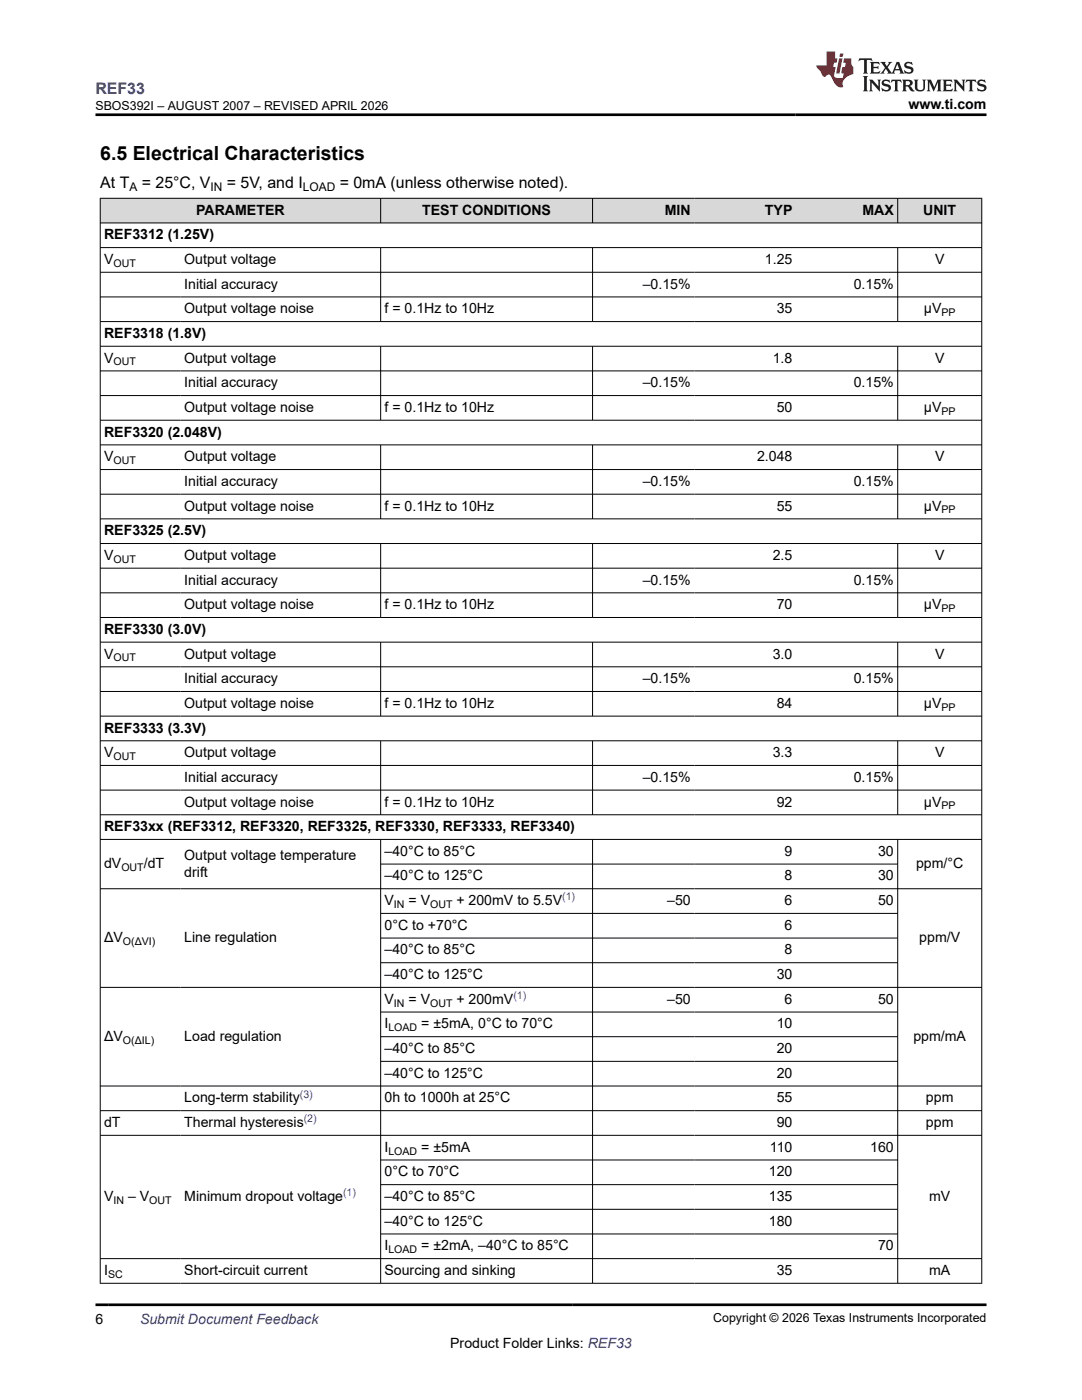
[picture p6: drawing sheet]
<svg xmlns="http://www.w3.org/2000/svg" width="216mm" height="279mm" viewBox="0 0 216 279" stroke-linecap="round" stroke-linejoin="round" font-family="sans-serif">
<defs><g id="words">
<text font-size="3.9" x="20" y="32">6.5 Electrical Characteristics</text>
<text font-size="3.2" fill="#00f" x="19" y="18.7">REF33</text>
<g font-size="3.2">
<text x="20" y="37.5">At T</text>
<text x="28.3" y="37.5">= 25°C, V</text>
<text x="45.3" y="37.5">= 5V, and I</text>
<text x="67.8" y="37.5">= 0mA (unless otherwise noted).</text>
</g>
<g font-size="2.8">
<text x="181.3" y="21.8">www.ti.com</text>
<text x="20.8" y="47.8">REF3312 (1.25V)</text>
<text x="39.1" y="42.8">PARAMETER</text>
<text x="84.2" y="42.8">TEST CONDITIONS</text>
<text x="132.7" y="42.8">MIN</text>
<text x="152.6" y="42.8">TYP</text>
<text x="172.1" y="42.8">MAX</text>
<text x="184.2" y="42.8">UNIT</text>
<text x="20.8" y="52.7">V</text>
<text x="36.8" y="52.7">Output voltage</text>
<text x="152.6" y="52.7">1.25</text>
<text x="186.6" y="52.7">V</text>
<text x="36.8" y="57.6">Initial accuracy</text>
<text x="128.3" y="57.6">–0.15%</text>
<text x="170.4" y="57.6">0.15%</text>
<text x="36.8" y="62.5">Output voltage noise</text>
<text x="76.7" y="62.5">f = 0.1Hz to 10Hz</text>
<text x="155" y="62.5">35</text>
<text x="184.3" y="62.5">μV</text>
<text x="20.8" y="67.5">REF3318 (1.8V)</text>
<text x="20.8" y="72.4">V</text>
<text x="36.8" y="72.4">Output voltage</text>
<text x="36.8" y="77.3">Initial accuracy</text>
<text x="128.3" y="77.3">–0.15%</text>
<text x="154.2" y="72.4">1.8</text>
<text x="170.4" y="77.3">0.15%</text>
<text x="186.6" y="72.4">V</text>
<text x="36.8" y="82.2">Output voltage noise</text>
<text x="76.7" y="82.2">f = 0.1Hz to 10Hz</text>
<text x="155" y="82.2">50</text>
<text x="184.3" y="82.2">μV</text>
<text x="20.8" y="87.1">REF3320 (2.048V)</text>
<text x="20.8" y="92.1">V</text>
<text x="36.8" y="92.1">Output voltage</text>
<text x="151.1" y="92.1">2.048</text>
<text x="186.6" y="92.1">V</text>
<text x="36.8" y="97">Initial accuracy</text>
<text x="36.8" y="101.9">Output voltage noise</text>
<text x="76.7" y="101.9">f = 0.1Hz to 10Hz</text>
<text x="128.3" y="97">–0.15%</text>
<text x="155" y="101.9">55</text>
<text x="170.4" y="97">0.15%</text>
<text x="184.3" y="101.9">μV</text>
<text x="20.8" y="106.8">REF3325 (2.5V)</text>
<text x="20.8" y="111.7">V</text>
<text x="36.8" y="111.7">Output voltage</text>
<text x="154.2" y="111.7">2.5</text>
<text x="186.6" y="111.7">V</text>
<text x="36.8" y="116.7">Initial accuracy</text>
<text x="128.3" y="116.7">–0.15%</text>
<text x="170.4" y="116.7">0.15%</text>
<text x="36.8" y="121.6">Output voltage noise</text>
<text x="76.7" y="121.6">f = 0.1Hz to 10Hz</text>
<text x="155" y="121.6">70</text>
<text x="184.3" y="121.6">μV</text>
<text x="20.8" y="126.5">REF3330 (3.0V)</text>
<text x="20.8" y="131.4">V</text>
<text x="36.8" y="131.4">Output voltage</text>
<text x="154.2" y="131.4">3.0</text>
<text x="186.6" y="131.4">V</text>
<text x="36.8" y="136.4">Initial accuracy</text>
<text x="128.3" y="136.4">–0.15%</text>
<text x="170.4" y="136.4">0.15%</text>
<text x="36.8" y="141.3">Output voltage noise</text>
<text x="76.7" y="141.3">f = 0.1Hz to 10Hz</text>
<text x="155" y="141.3">84</text>
<text x="184.3" y="141.3">μV</text>
<text x="20.8" y="146.2">REF3333 (3.3V)</text>
<text x="20.8" y="151.1">V</text>
<text x="36.8" y="151.1">Output voltage</text>
<text x="154.2" y="151.1">3.3</text>
<text x="186.6" y="151.1">V</text>
<text x="36.8" y="156">Initial accuracy</text>
<text x="36.8" y="161">Output voltage noise</text>
<text x="76.7" y="161">f = 0.1Hz to 10Hz</text>
<text x="128.3" y="156">–0.15%</text>
<text x="155" y="161">92</text>
<text x="170.4" y="156">0.15%</text>
<text x="184.3" y="161">μV</text>
<text x="20.8" y="165.9">REF33xx (REF3312, REF3320, REF3325, REF3330, REF3333, REF3340)</text>
<text x="20.8" y="173.3">dV</text>
<text x="28.7" y="173.3">/dT</text>
<text x="36.8" y="171.6">Output voltage temperature</text>
<text x="76.7" y="170.8">–40°C to 85°C</text>
<text x="156.6" y="170.8">9</text>
<text x="175.2" y="170.8">30</text>
<text x="182.8" y="173.3">ppm/°C</text>
<text x="36.8" y="175">drift</text>
<text x="76.7" y="175.7">–40°C to 125°C</text>
<text x="156.6" y="175.7">8</text>
<text x="175.2" y="175.7">30</text>
<text x="76.7" y="180.6">V</text>
<text x="76.7" y="185.6">0°C to +70°C</text>
<text x="81.5" y="180.6">= V</text>
<text x="91.1" y="180.6">+ 200mV to 5.5V</text>
<text x="133.1" y="180.6">–50</text>
<text x="156.6" y="180.6">6</text>
<text x="156.6" y="185.6">6</text>
<text x="175.2" y="180.6">50</text>
<text x="20.8" y="188">ΔV</text>
<text x="36.8" y="188">Line regulation</text>
<text x="76.7" y="190.5">–40°C to 85°C</text>
<text x="156.6" y="190.5">8</text>
<text x="183.4" y="188">ppm/V</text>
<text x="76.7" y="195.4">–40°C to 125°C</text>
<text x="155" y="195.4">30</text>
<text x="76.7" y="200.3">V</text>
<text x="81.5" y="200.3">= V</text>
<text x="91.1" y="200.3">+ 200mV</text>
<text x="133.1" y="200.3">–50</text>
<text x="156.6" y="200.3">6</text>
<text x="175.2" y="200.3">50</text>
<text x="20.8" y="207.7">ΔV</text>
<text x="36.8" y="207.7">Load regulation</text>
<text x="76.7" y="205.2">I</text>
<text x="84.1" y="205.2">= ±5mA, 0°C to 70°C</text>
<text x="155" y="205.2">10</text>
<text x="182.3" y="207.7">ppm/mA</text>
<text x="76.7" y="210.2">–40°C to 85°C</text>
<text x="76.7" y="215.1">–40°C to 125°C</text>
<text x="155" y="210.2">20</text>
<text x="155" y="215.1">20</text>
<text x="36.8" y="220">Long-term stability</text>
<text x="76.7" y="220">0h to 1000h at 25°C</text>
<text x="155" y="220">55</text>
<text x="184.8" y="220">ppm</text>
<text x="20.8" y="224.9">dT</text>
<text x="36.8" y="224.9">Thermal hysteresis</text>
<text x="155" y="224.9">90</text>
<text x="184.8" y="224.9">ppm</text>
<text x="76.7" y="229.9">I</text>
<text x="84.1" y="229.9">= ±5mA</text>
<text x="153.6" y="229.9">110</text>
<text x="173.7" y="229.9">160</text>
<text x="20.8" y="239.7">V</text>
<text x="25.6" y="239.7">– V</text>
<text x="36.8" y="239.7">Minimum dropout voltage</text>
<text x="76.7" y="234.8">0°C to 70°C</text>
<text x="76.7" y="239.7">–40°C to 85°C</text>
<text x="153.4" y="234.8">120</text>
<text x="153.4" y="239.7">135</text>
<text x="185.4" y="239.7">mV</text>
<text x="76.7" y="244.6">–40°C to 125°C</text>
<text x="153.4" y="244.6">180</text>
<text x="76.7" y="249.5">I</text>
<text x="84.1" y="249.5">= ±2mA, –40°C to 85°C</text>
<text x="175.2" y="249.5">70</text>
<text x="20.8" y="254.5">I</text>
<text x="36.8" y="254.5">Short-circuit current</text>
<text x="76.7" y="254.5">Sourcing and sinking</text>
<text x="155" y="254.5">35</text>
<text x="185.4" y="254.5">mA</text>
<text x="19" y="264.2">6</text>
<text x="89.8" y="269">Product Folder Links: REF33</text>
</g>
<text font-size="2.8" fill="#00f" x="27.9" y="264.2">Submit Document Feedback</text>
<g font-size="2.5">
<text x="19" y="21.9">SBOS392I – AUGUST 2007 – REVISED APRIL 2026</text>
<text x="142.3" y="263.9">Copyright © 2026 Texas Instruments Incorporated</text>
</g>
<g font-size="2.4">
<text x="25.8" y="38.1">A</text>
<text x="42" y="38.1">IN</text>
<text x="60.4" y="38.1">LOAD</text>
</g>
<g font-size="2.1">
<text x="22.6" y="53.3">OUT</text>
<text x="187.9" y="63.1">PP</text>
<text x="22.6" y="72.9">OUT</text>
<text x="187.9" y="82.8">PP</text>
<text x="22.6" y="92.6">OUT</text>
<text x="187.9" y="102.5">PP</text>
<text x="22.6" y="112.3">OUT</text>
<text x="187.9" y="122.2">PP</text>
<text x="22.6" y="132">OUT</text>
<text x="187.9" y="141.8">PP</text>
<text x="22.6" y="151.7">OUT</text>
<text x="187.9" y="161.5">PP</text>
<text x="24.2" y="173.8">OUT</text>
<text x="78.6" y="181.2">IN</text>
<text x="85.8" y="181.2">OUT</text>
<text x="24.5" y="188.6">O(ΔVI)</text>
<text x="78.6" y="200.9">IN</text>
<text x="85.8" y="200.9">OUT</text>
<text x="24.5" y="208.3">O(ΔIL)</text>
<text x="77.5" y="205.8">LOAD</text>
<text x="77.5" y="230.4">LOAD</text>
<text x="22.6" y="240.3">IN</text>
<text x="29.8" y="240.3">OUT</text>
<text x="77.5" y="250.1">LOAD</text>
<text x="21.6" y="255">SC</text>
</g>
<g font-size="2.1" fill="#00f">
<text x="112.2" y="179.7">(1)</text>
<text x="102.4" y="199.4">(1)</text>
<text x="59.8" y="219.1">(3)</text>
<text x="60.6" y="224">(2)</text>
<text x="68.5" y="238.8">(1)</text>
</g>
</g></defs>
<g fill="#d8d8d8">
<path d="M20 39.6h175.9v4.9h-175.9z" fill-rule="evenodd"/>
<path d="M20.1 39.6h55.8v4.8h-55.8z" fill-rule="evenodd"/>
<path d="M76 39.6h42.2v4.8h-42.2z" fill-rule="evenodd"/>
<path d="M118.3 39.6h20.2v4.8h-20.2z" fill-rule="evenodd"/>
<path d="M138.5 39.6h20.3v4.8h-20.3z" fill-rule="evenodd"/>
<path d="M158.8 39.6h20.3v4.8h-20.3z" fill-rule="evenodd"/>
<path d="M179.2 39.6h16.6v4.8h-16.6z" fill-rule="evenodd"/>
</g>
<g fill="none" stroke="#000" stroke-width=".2">
<path d="M19.9 39.6h176.1M20 39.5v216.7M76 39.5v5.1M118.2 39.5v5.1M179.1 39.5v5.1M195.9 39.5v216.7M19.9 44.5h176.1M19.9 49.4h176.1M19.9 54.3h176.1M19.9 59.3h176.1M76 49.4v14.8M118.2 49.4v14.8"/>
<path d="M179.1 49.4v14.8M19.9 64.2h176.1M19.9 69.1h176.1M19.9 74h176.1M19.9 78.9h176.1M76 69.1v14.8M118.2 69.1v14.8M179.1 69.1v14.8M19.9 83.9h176.1M19.9 88.8h176.1M19.9 93.7h176.1M19.9 98.6h176.1"/>
<path d="M76 88.8v14.8M118.2 88.8v14.8M179.1 88.8v14.8M19.9 103.5h176.1M19.9 108.5h176.1M19.9 113.4h176.1M19.9 118.3h176.1M76 108.5v14.8M118.2 108.5v14.8M179.1 108.5v14.8M19.9 123.2h176.1M19.9 128.2h176.1"/>
<path d="M19.9 133.1h176.1M19.9 138h176.1M76 128.2v14.8M118.2 128.2v14.8M179.1 128.2v14.8M19.9 142.9h176.1M19.9 147.8h176.1M19.9 152.8h176.1M19.9 157.7h176.1M76 147.8v14.9M118.2 147.8v14.9M179.1 147.8v14.9"/>
<path d="M19.9 162.6h176.1M19.9 167.5h176.1M19.9 177.4h176.1M76 167.5v88.7M76 172.4h103.2M118.2 167.5v88.7M179.1 167.5v88.7M19.9 197.1h176.1M76 182.3h103.2M76 187.2h103.2M76 192.1h103.2M19.9 216.7h176.1"/>
<path d="M76 202h103.2M76 206.9h103.2M76 211.8h103.2M19.9 221.7h176.1M19.9 226.6h176.1M76 231.5h103.2M76 236.4h103.2M19.9 251.2h176.1M19.9 256.1h176.1M76 241.3h103.2M76 246.3h103.2"/>
</g>
<path d="M171.5 11.6l-.2 .6 .5-.2h.6v.1v2.2l-.2 .4h1l-.2-.4v-2.2v-.1h.5l.6 .2-.2-.6zM173.6 12.4l.2 .3v1.6l-.2 .4h1.9l.1-.6a1.08 1.08 0 0 1-1.3 .2v-.7h.6l.4 .2v-.7l-.4 .2h-.6v-.5l.2-.2a1 1 0 0 1 1 .3l-.1-.5zM175.7 12.4l.9 1.1-1 1.2h.9l-.2-.2 .5-.8 .4 .8-.2 .2h1.6l-.2-.2 .2-.5h.9l.1 .5-.1 .2h.9l-.2-.4-.8-1.9h-.5l-.9 2.1-.9-1.1 .9-1h-.8l.2 .2-.4 .6-.4-.6 .2-.2zM179 12.8l.4 1h-.7zM180.7 12.5a.65 .65 0 0 0-.2 .7 .65 .65 0 0 0 .6 .5l.6 .1 .1 .3a.79 .79 0 0 1-.7 .4 .79 .79 0 0 1-.7-.5l.1 .7 .2-.1a.93 .93 0 0 0 1.1 0 .93 .93 0 0 0 .4-.9 1.46 1.46 0 0 0-1.2-.6l-.1-.3a1.09 1.09 0 0 1 1.2 .2l-.2-.6-.1 .1-.5-.2zM172.2 15.2l.2 .4v2.2l-.2 .4h1l-.2-.4v-2.2l.2-.4zM173.4 15.9l.2 .4v1.5l-.2 .4h.8l-.3-.4 .1-1.3 1.6 1.8v-2l.2-.4h-.7l.1 .2 .1 1.1-1.2-1.3zM176.2 16a.65 .65 0 0 0-.2 .8 .65 .65 0 0 0 .6 .4l.6 .2 .1 .2a.79 .79 0 0 1-.7 .4 .79 .79 0 0 1-.7-.5l.1 .7 .2-.1a.93 .93 0 0 0 1.1 .1 .93 .93 0 0 0 .4-1 1.46 1.46 0 0 0-1.2-.5l-.1-.4a1.09 1.09 0 0 1 1.2 .2l-.1-.6-.2 .1-.5-.1zM177.9 15.9l-.1 .6a.63 .63 0 0 1 .8-.3v1.6l-.3 .4h1l-.2-.4v-1.6a.66 .66 0 0 1 .8 .3l-.1-.6zM180 15.9l.2 .4v1.5l-.2 .4h1l-.2-.2-.1-.7h.5l.1 .2a.79 .79 0 0 0 1.2 .6l-1-.9a.61 .61 0 0 0 .6-.6 .61 .61 0 0 0-.5-.7zM180.8 16.2h.1a.47 .47 0 0 1 .5 .1 .47 .47 0 0 1 .1 .5l-.1 .1-.7 .1zM182.3 15.9l.2 .2a2.27 2.27 0 0 0 .4 2 1.04 1.04 0 0 0 1.7-.7v-1.3l.2-.2h-.8l.2 .4v1.1a.6 .6 0 0 1-.6 .6 .6 .6 0 0 1-.6-.6v-1.1l.3-.4zM184.9 15.9l.2 .4v1.5l-.2 .4h.8l-.3-.4v-1.4l.9 1.9 .9-1.9v1.4l-.3 .4h1l-.2-.4v-1.5l.2-.4h-.8l-.7 1.5-.6-1.5zM188.1 15.9l.2 .4v1.5l-.2 .4h1.9l.1-.6a1.09 1.09 0 0 1-1.3 .2v-.7h.6l.4 .2v-.6l-.4 .2h-.6v-.6l.2-.1a1.01 1.01 0 0 1 1 .3l-.1-.6zM190.2 15.9l.3 .4v1.5l-.3 .4h.8l-.2-.4v-1.3l1.6 1.8v-2l.2-.4h-.7l.2 .2v1.1l-1.2-1.3zM192.8 15.9l-.1 .6a.63 .63 0 0 1 .8-.3v1.6l-.3 .4h1l-.2-.4v-1.6a.66 .66 0 0 1 .8 .3l-.1-.6zM195.2 16a.65 .65 0 0 0-.2 .8 .65 .65 0 0 0 .6 .4l.6 .2 .2 .2a.79 .79 0 0 1-.7 .4 .79 .79 0 0 1-.7-.5l.1 .7 .2-.1a.93 .93 0 0 0 1 .1 .93 .93 0 0 0 .5-1 1.46 1.46 0 0 0-1.3-.5v-.4a1.09 1.09 0 0 1 1.2 .2l-.2-.6-.2 .1-.5-.1z" fill="#231f20"/>
<path d="M164.9 10.3v2.7h-2l.1 .4 .8 1a.95 .95 0 0 0 1 .9 .59 .59 0 0 1 .5-.4 .59 .59 0 0 1 .5 .3l.4 .8a1.59 1.59 0 0 0 2.1 1.4 1.61 1.61 0 0 1 1-2.3l1-.3-.1-1.5a1.59 1.59 0 0 1-.3-1.7h-1.5l-.2 .9h.6l-.2 .9h-.5l-.2 .9v.3l.4 .1-.1 .9h-.7a.73 .73 0 0 1-1-.7l.3-1.5h-.5l.1-.9h.5l.2-.9h-.5v-1.3zM167.4 11.6l-.6 3.1h.7l.6-3.1zM167.6 10.7l-.1 .6h.7l.1-.6z" fill="#ed1c24"/>
<path d="M19 22.9h177.8M19 260.4h177.8" fill="none" stroke="#000" stroke-width=".53"/>
<use href="#words"/>
</svg>
